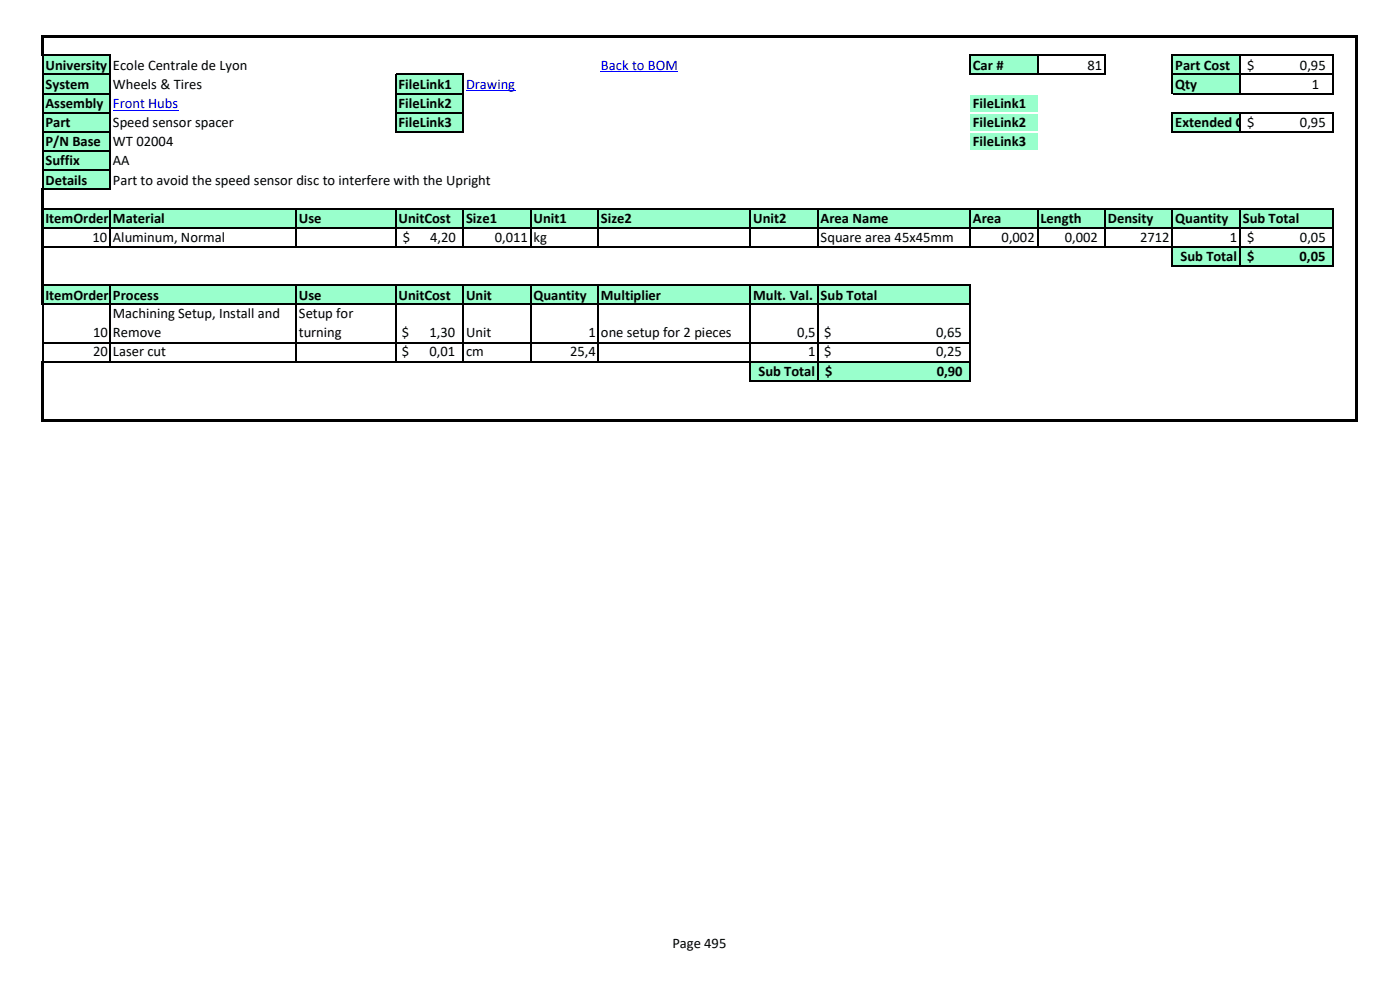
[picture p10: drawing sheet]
<svg xmlns="http://www.w3.org/2000/svg" width="297mm" height="210mm" viewBox="0 0 297 210" stroke-linecap="round" stroke-linejoin="round" font-family="sans-serif">
<defs><g id="words">
<g font-size="3.1">
<text x="9.7" y="14.8">University</text>
<text x="24" y="14.8">Ecole Centrale de Lyon</text>
<text x="206.4" y="14.8">Car #</text>
<text x="230.7" y="14.8">81</text>
<text x="249.3" y="14.8">Part Cost</text>
<text x="264.6" y="14.8">$</text>
<text x="275.8" y="14.8">0,95</text>
<text x="9.7" y="18.8">System</text>
<text x="9.7" y="22.9">Assembly</text>
<text x="24" y="18.8">Wheels &amp; Tires</text>
<text x="84.5" y="18.8">FileLink1</text>
<text x="84.5" y="22.9">FileLink2</text>
<text x="206.4" y="22.9">FileLink1</text>
<text x="249.3" y="18.8">Qty</text>
<text x="278.3" y="18.8">1</text>
<text x="9.7" y="27">Part</text>
<text x="24" y="27">Speed sensor spacer</text>
<text x="84.5" y="27">FileLink3</text>
<text x="206.4" y="27">FileLink2</text>
<text x="249.3" y="27">Extended Cost</text>
<text x="264.6" y="27">$</text>
<text x="275.8" y="27">0,95</text>
<text x="9.7" y="31">P/N Base</text>
<text x="9.7" y="35.1">Suffix</text>
<text x="24" y="31">WT 02004</text>
<text x="24" y="35.1">AA</text>
<text x="206.4" y="31">FileLink3</text>
<text x="9.7" y="39.2">Details</text>
<text x="24" y="39.2">Part to avoid the speed sensor disc to interfere with the Upright</text>
<text x="9.7" y="47.3">ItemOrder</text>
<text x="24" y="47.3">Material</text>
<text x="63.4" y="47.3">Use</text>
<text x="84.5" y="47.3">UnitCost</text>
<text x="98.9" y="47.3">Size1</text>
<text x="113.2" y="47.3">Unit1</text>
<text x="127.5" y="47.3">Size2</text>
<text x="159.8" y="47.3">Unit2</text>
<text x="174.1" y="47.3">Area Name</text>
<text x="206.4" y="47.3">Area</text>
<text x="220.7" y="47.3">Length</text>
<text x="235" y="47.3">Density</text>
<text x="249.3" y="47.3">Quantity</text>
<text x="263.6" y="47.3">Sub Total</text>
<text x="19.6" y="51.4">10</text>
<text x="24" y="51.4">Aluminum, Normal</text>
<text x="85.5" y="51.4">$</text>
<text x="91.3" y="51.4">4,20</text>
<text x="105" y="51.4">0,011</text>
<text x="113.2" y="51.4">kg</text>
<text x="174.1" y="51.4">Square area 45x45mm</text>
<text x="212.5" y="51.4">0,002</text>
<text x="225.9" y="51.4">0,002</text>
<text x="241.9" y="51.4">2712</text>
<text x="260.9" y="51.4">1</text>
<text x="264.6" y="51.4">$</text>
<text x="275.8" y="51.4">0,05</text>
<text x="250.4" y="55.4">Sub Total</text>
<text x="264.6" y="55.4">$</text>
<text x="275.7" y="55.4">0,05</text>
<text x="9.7" y="63.5">ItemOrder</text>
<text x="24" y="63.5">Process</text>
<text x="63.4" y="63.5">Use</text>
<text x="84.5" y="63.5">UnitCost</text>
<text x="98.9" y="63.5">Unit</text>
<text x="113.2" y="63.5">Quantity</text>
<text x="127.5" y="63.5">Multiplier</text>
<text x="159.8" y="63.5">Mult. Val.</text>
<text x="174.1" y="63.5">Sub Total</text>
<text x="19.8" y="71.6">10</text>
<text x="24" y="67.5">Machining Setup, Install and</text>
<text x="24" y="71.6">Remove</text>
<text x="63.4" y="67.5">Setup for</text>
<text x="63.4" y="71.6">turning</text>
<text x="85.3" y="71.6">$</text>
<text x="91.1" y="71.6">1,30</text>
<text x="98.9" y="71.6">Unit</text>
<text x="124.9" y="71.6">1</text>
<text x="127.5" y="71.6">one setup for 2 pieces</text>
<text x="169.1" y="71.6">0,5</text>
<text x="174.8" y="71.6">$</text>
<text x="198.6" y="71.6">0,65</text>
<text x="19.8" y="75.6">20</text>
<text x="24" y="75.6">Laser cut</text>
<text x="85.3" y="75.6">$</text>
<text x="91.1" y="75.6">0,01</text>
<text x="98.9" y="75.6">cm</text>
<text x="121" y="75.6">25,4</text>
<text x="171.5" y="75.6">1</text>
<text x="174.8" y="75.6">$</text>
<text x="198.6" y="75.6">0,25</text>
<text x="160.9" y="79.8">Sub Total</text>
<text x="175.1" y="79.8">$</text>
<text x="198.7" y="79.8">0,90</text>
<text x="142.6" y="201">Page 495</text>
</g>
<g font-size="3.1" fill="#00f">
<text x="127.5" y="14.8">Back to BOM</text>
<text x="24" y="22.9">Front Hubs</text>
<text x="98.9" y="18.8">Drawing</text>
</g>
</g></defs>
<g fill="#9fc">
<path d="M9.2 11.7h14.2v4.1h-14.2z" fill-rule="evenodd"/>
<path d="M205.8 11.7h14.4v4.1h-14.4z" fill-rule="evenodd"/>
<path d="M248.7 11.7h14.4v4.1h-14.4z" fill-rule="evenodd"/>
<path d="M9.2 15.8h14.2v4.1h-14.2z" fill-rule="evenodd"/>
<path d="M84 15.8h14.3v4.1h-14.3z" fill-rule="evenodd"/>
<path d="M248.7 15.8h14.4v4.1h-14.4z" fill-rule="evenodd"/>
<path d="M9.2 19.9h14.2v8.1h-14.2z" fill-rule="evenodd"/>
<path d="M84 19.9h14.3v8.1h-14.3z" fill-rule="evenodd"/>
<path d="M205.8 19.9h14.4v8.1h-14.4z" fill-rule="evenodd"/>
<path d="M248.7 23.9h14.4v4.1h-14.4z" fill-rule="evenodd"/>
<path d="M9.2 28h14.2v4.1h-14.2z" fill-rule="evenodd"/>
<path d="M205.8 28h14.4v4.1h-14.4z" fill-rule="evenodd"/>
<path d="M9.2 32.1h14.2v8.1h-14.2z" fill-rule="evenodd"/>
<path d="M9.2 44.2h273.6v4.2h-273.6z" fill-rule="evenodd"/>
<path d="M248.7 52.4h34.1v4.1h-34.1z" fill-rule="evenodd"/>
<path d="M9.2 60.5h196.6v4.1h-196.6z" fill-rule="evenodd"/>
<path d="M159.2 76.7h46.6v4.1h-46.6z" fill-rule="evenodd"/>
</g>
<path d="M98.9 19.3h10.4M127.5 15.2h16.3M24 23.4h13.8" fill="none" stroke="#00f" stroke-width=".21"/>
<path d="M8.8 7.4h.6v4.5h-.6z" fill-rule="evenodd" fill="#000"/>
<path d="M9.2 15.8h14.3M9.2 19.9h14.3M9.4 11.7h14.1M84.1 15.8h14.3M84.1 19.9h14.3M205.9 11.7h28.7M205.9 15.8h28.7" fill="none" stroke="#000" stroke-width=".25"/>
<path d="M205.8 19.7h14.4v.3h-14.4z" fill-rule="evenodd" fill="#fff"/>
<path d="M9.2 23.9h14.3M84.1 23.9h14.3" fill="none" stroke="#000" stroke-width=".25"/>
<path d="M205.8 23.8h14.4v.3h-14.4z" fill-rule="evenodd" fill="#fff"/>
<path d="M248.7 11.6v8.4M263.1 11.9v8.1M282.8 11.9v8.1M9.2 28h14.3M84.1 28h14.3" fill="none" stroke="#000" stroke-width=".25"/>
<path d="M205.8 27.9h14.4v.2h-14.4z" fill-rule="evenodd" fill="#fff"/>
<g fill="none" stroke="#000" stroke-width=".25">
<path d="M9.1 11.9v28.2M23.4 11.9v28.4M84 15.7v12.4M98.3 15.9v12.2M205.8 11.6v4.3M220.1 11.9v4M234.4 11.9v4M248.9 11.7h34M248.9 15.8h34M248.9 19.9h34M9.2 32.1h14.3M248.7 23.8v4.3"/>
<path d="M248.9 23.9h34M248.9 28h34M263.1 24.1v4M282.8 24.1v4M23.4 44.4v8.1M62.8 44.4v8.1M84 44.4v8.1M98.3 44.4v8.1M112.6 44.4v8.1M126.9 44.4v8.1M159.2 44.4v8.1M173.5 44.4v8.1"/>
<path d="M205.8 44.4v8.1M220.1 44.4v8.1M234.4 44.4v8.1M248.7 44.4v12.2M263.1 44.4v12.2M282.8 44.4v12.2M9.1 64.7v11.9M23.4 60.6v16.3M62.8 60.6v16.3M84 60.6v16.3M98.3 60.6v16.3M112.6 60.6v16.3"/>
<path d="M126.9 60.6v16.3M159.2 60.6v20.3M173.5 60.6v20.3M205.8 60.6v20.3"/>
</g>
<g fill="#000">
<path d="M9.4 7.4h278.6v.6h-278.6z" fill-rule="evenodd"/>
<path d="M8.8 40.1h.6v24.6h-.6z" fill-rule="evenodd"/>
<path d="M8.8 76.6h.6v12.8h-.6z" fill-rule="evenodd"/>
<path d="M287.4 8h.6v81.4h-.6z" fill-rule="evenodd"/>
</g>
<path d="M205.8 31.9h14.4v.3h-14.4z" fill-rule="evenodd" fill="#fff"/>
<path d="M9.2 36.1h14.3M9.4 40.2h14.1M9.4 44.2h273.5M9.4 48.3h273.5M9.4 52.4h273.5M248.9 56.4h34M9.2 72.7h196.7M9.4 60.5h196.5M9.4 64.6h196.5M9.4 76.7h196.5M159.3 80.8h46.6" fill="none" stroke="#000" stroke-width=".25"/>
<path d="M9.4 88.8h278.6v.6h-278.6z" fill-rule="evenodd" fill="#000"/>
<use href="#words"/>
</svg>
